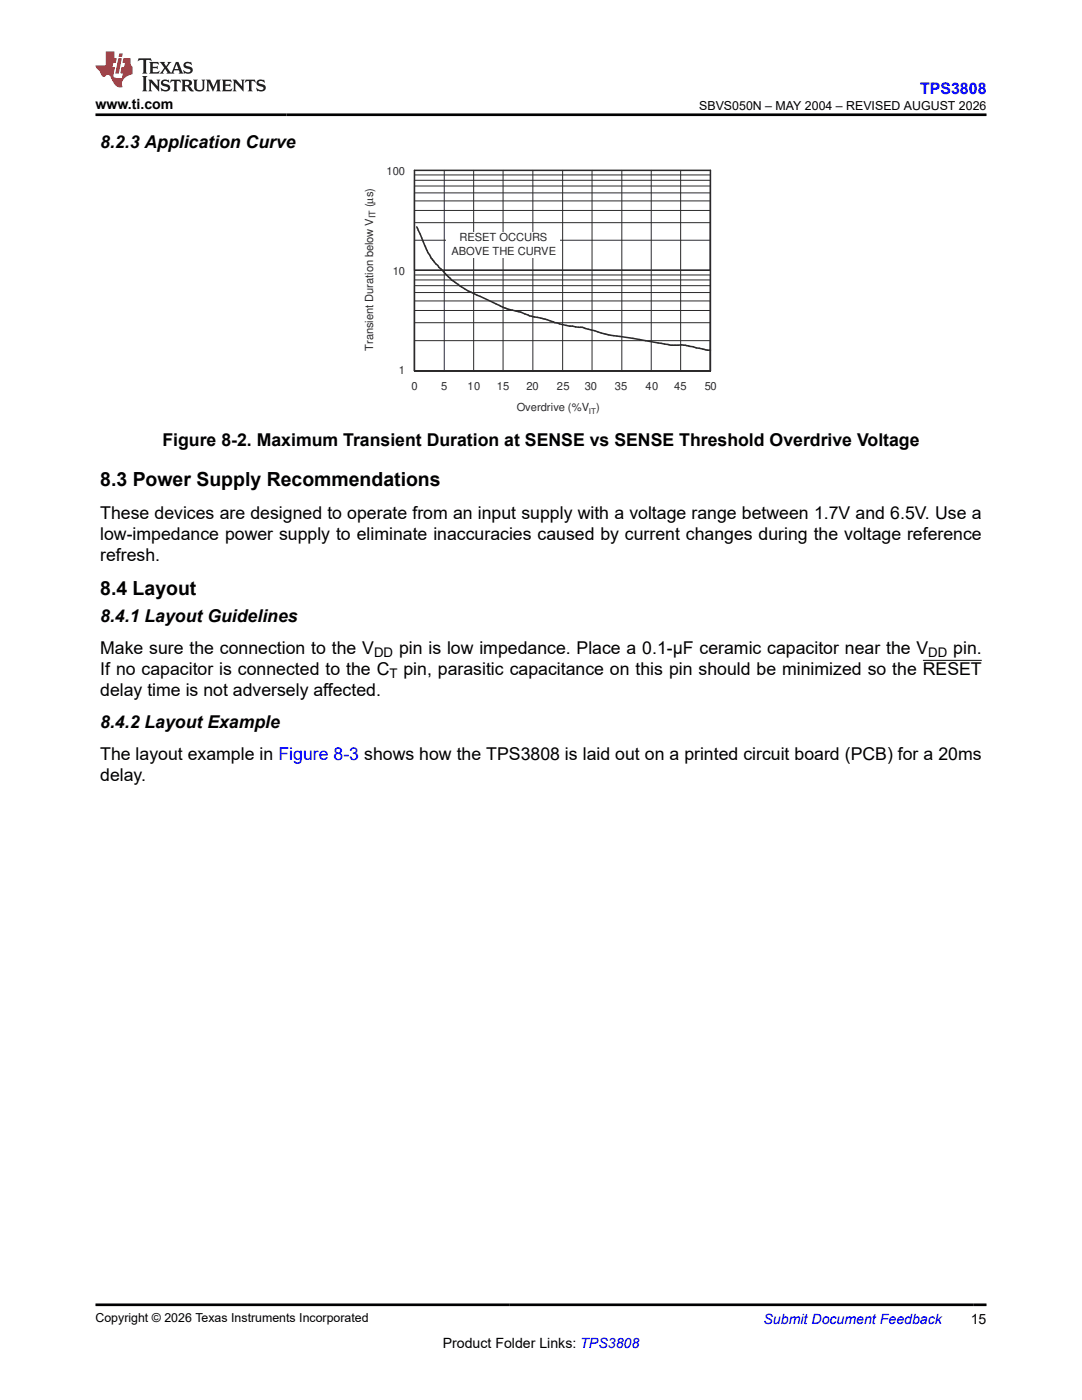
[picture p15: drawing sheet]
<svg xmlns="http://www.w3.org/2000/svg" width="216mm" height="279mm" viewBox="0 0 216 279" stroke-linecap="round" stroke-linejoin="round" font-family="sans-serif">
<defs><g id="words">
<g font-size="3.9">
<text x="20" y="97.1">8.3 Power Supply Recommendations</text>
<text x="20" y="118.7">8.4 Layout</text>
</g>
<g font-size="3.5">
<text x="20" y="29.6">8.2.3 Application Curve</text>
<text x="32.4" y="89">Figure 8-2. Maximum Transient Duration at SENSE vs SENSE Threshold Overdrive Voltage</text>
<text x="20" y="103.5">These devices are designed to operate from an input supply with a voltage range between 1.7V and 6.5V. Use a</text>
<text x="20" y="107.8">low-impedance power supply to eliminate inaccuracies caused by current changes during the voltage reference</text>
<text x="20" y="112">refresh.</text>
<text x="20" y="124.1">8.4.1 Layout Guidelines</text>
<text x="20" y="130.4">Make sure the connection to the V</text>
<text x="79.6" y="130.4">pin is low impedance. Place a 0.1-µF ceramic capacitor near the V</text>
<text x="190.2" y="130.4">pin.</text>
<text x="20" y="134.7">If no capacitor is connected to the C</text>
<text x="80.5" y="134.7">pin, parasitic capacitance on this pin should be minimized so the RESET</text>
<text x="20" y="138.9">delay time is not adversely affected.</text>
<text x="20" y="145.2">8.4.2 Layout Example</text>
<text x="20" y="151.6">The layout example in Figure 8-3 shows how the TPS3808 is laid out on a printed circuit board (PCB) for a 20ms</text>
<text x="20" y="155.8">delay.</text>
</g>
<text font-size="3.2" fill="#00f" x="183.6" y="18.7">TPS3808</text>
<g font-size="2.8">
<text x="19.1" y="21.8">www.ti.com</text>
<text x="88.3" y="269">Product Folder Links: TPS3808</text>
<text x="193.7" y="264.2">15</text>
</g>
<text font-size="2.8" fill="#00f" x="152.4" y="264.2">Submit Document Feedback</text>
<g font-size="2.6">
<text x="74.6" y="131.1">DD</text>
<text x="185.2" y="131.1">DD</text>
<text x="77.7" y="135.4">T</text>
</g>
<g font-size="2.5">
<text x="139.5" y="21.9">SBVS050N – MAY 2004 – REVISED AUGUST 2026</text>
<text x="19" y="263.9">Copyright © 2026 Texas Instruments Incorporated</text>
</g>
<g font-size="2.2" fill="#2b292a">
<text x="77.1" y="35">100</text>
<text x="74.5" y="41.3" transform="rotate(-90 74.5 41.3)">(µs)</text>
<text x="90.1" y="50.9">ABOVE THE CURVE</text>
<text x="91.7" y="48">RESET OCCURS</text>
<text x="78.4" y="54.8">10</text>
<text x="74.5" y="70" transform="rotate(-90 74.5 70)">Transient Duration below V</text>
<text x="79.6" y="74.7">1</text>
<text x="82.1" y="77.7">0</text>
<text x="88" y="77.7">5</text>
<text x="93.3" y="77.7">10</text>
<text x="99.2" y="77.7">15</text>
<text x="105" y="77.7">20</text>
<text x="111.1" y="77.7">25</text>
<text x="116.7" y="77.7">30</text>
<text x="122.7" y="77.7">35</text>
<text x="128.8" y="77.8">40</text>
<text x="134.5" y="77.7">45</text>
<text x="140.6" y="77.8">50</text>
<text x="103.1" y="81.9">Overdrive (%V )</text>
</g>
<text font-size="1.8" fill="#2b292a" x="74.9" y="43.6" transform="rotate(-90 74.9 43.6)">IT</text>
<text font-size="1.6" fill="#2b292a" x="117.5" y="82.5">IT</text>
</g></defs>
<g fill="none" stroke="#2b292a" stroke-width=".2">
<path d="M82.7 34.9h59.1v39.1h-59.1zM82.7 36h59.1M82.7 37.1h59.1M82.7 38.5h59.1M88.6 34v40M94.5 34v40M100.4 34v40M106.3 34v40M112.3 34v40M118.1 34v40M124.1 34v40M129.9 34v40"/>
<path d="M135.8 34v40M82.7 54h59.1M82.7 40.1h59.1M82.7 42h59.1M82.7 44.4h59.1M82.7 47.9h59.1M82.7 54.9h59.1M82.7 55.9h59.1M82.7 57h59.1M82.7 58.4h59.1M82.7 60.1h59.1M82.7 62h59.1"/>
<path d="M82.7 64.4h59.1M82.7 68h59.1"/>
</g>
<path d="M82.7 34h59.1v40h-59.1zM83.2 45.3l1.6 3.7a10.7 10.7 0 0 0 3.2 4.7 19.7 19.7 0 0 0 7.8 5.4l4.1 2a12.7 12.7 0 0 0 3.9 1.2 10.9 10.9 0 0 0 4.1 1.2l1.9 .5a22.9 22.9 0 0 0 6.7 1.4 47.4 47.4 0 0 0 9.8 2.1l7 1.2a4.5 4.5 0 0 0 2.5 .1l2.5 .4 2.8 .7h.7" fill="none" stroke="#2b292a" stroke-width=".3"/>
<path d="M89.1 46.3h22.7v5.1h-22.7z" fill-rule="evenodd" fill="#fff"/>
<path d="M184.1 131.8h11.8" fill="none" stroke="#000" stroke-width=".2"/>
<path d="M27.7 11.6l-.2 .6 .5-.2h.6v.1v2.2l-.2 .4h1l-.2-.4v-2.2v-.1h.5l.5 .2-.1-.6zM29.8 12.4l.2 .3v1.6l-.2 .4h1.9l.1-.6a1.08 1.08 0 0 1-1.3 .2v-.7h.6l.4 .2v-.7l-.4 .2h-.6v-.5l.2-.2a1 1 0 0 1 1 .3l-.1-.5zM31.8 12.4l1 1.1-1 1.2h.9l-.2-.2 .4-.8 .5 .8-.2 .2h1.6l-.2-.2 .1-.5h1l.1 .5-.1 .2h.9l-.2-.4-.8-1.9h-.5l-1 2.1-.8-1.1 .9-1h-.8l.2 .2-.5 .6-.3-.6 .1-.2zM35.2 12.8l.4 1h-.8zM36.8 12.5a.65 .65 0 0 0-.2 .7 .65 .65 0 0 0 .6 .5l.7 .1 .1 .3a.79 .79 0 0 1-.7 .4 .79 .79 0 0 1-.7-.5l.1 .7 .2-.1a.93 .93 0 0 0 1.1 0 .93 .93 0 0 0 .4-.9 1.46 1.46 0 0 0-1.2-.6l-.1-.3a1.09 1.09 0 0 1 1.2 .2l-.2-.6-.1 .1-.6-.2zM28.4 15.2l.2 .4v2.2l-.2 .4h1l-.2-.4v-2.2l.2-.4zM29.6 15.9l.2 .4v1.5l-.2 .4h.8l-.3-.4v-1.3l1.7 1.8v-2l.2-.4h-.8l.2 .2 .1 1.1-1.2-1.3zM32.3 16a.65 .65 0 0 0-.2 .8 .65 .65 0 0 0 .7 .4l.6 .2 .1 .2a.79 .79 0 0 1-.7 .4 .79 .79 0 0 1-.7-.5l.1 .7 .2-.1a.93 .93 0 0 0 1.1 .1 .93 .93 0 0 0 .4-1 1.46 1.46 0 0 0-1.2-.5l-.1-.4a1.09 1.09 0 0 1 1.2 .2l-.2-.6-.1 .1-.6-.1zM34.1 15.9l-.1 .6a.63 .63 0 0 1 .7-.3l.1 1.6-.3 .4h1l-.2-.4v-1.6a.66 .66 0 0 1 .8 .3l-.1-.6zM36.2 15.9l.2 .4v1.5l-.2 .4h.9l-.2-.2v-.7h.5l.1 .2a.79 .79 0 0 0 1.2 .6l-1-.9a.61 .61 0 0 0 .6-.6 .61 .61 0 0 0-.5-.7zM36.9 16.2h.2a.47 .47 0 0 1 .5 .1 .47 .47 0 0 1 .1 .5l-.2 .1-.6 .1zM38.5 15.9l.2 .2a2.27 2.27 0 0 0 .4 2 1.04 1.04 0 0 0 1.7-.7v-1.3l.2-.2h-.8l.2 .4v1.1a.6 .6 0 0 1-.6 .6 .6 .6 0 0 1-.6-.6v-1.1l.3-.4zM41.1 15.9l.2 .4v1.5l-.2 .4h.7l-.2-.4v-1.4l.9 1.9 .8-1.9v1.4l-.2 .4h1l-.3-.4v-1.5l.3-.4h-.8l-.7 1.5-.7-1.5zM44.3 15.9l.2 .4v1.5l-.2 .4h1.9l.1-.6a1.09 1.09 0 0 1-1.3 .2v-.7h.6l.4 .2v-.6l-.4 .2h-.6v-.6l.2-.1a1.01 1.01 0 0 1 1 .3l-.1-.6zM46.4 15.9l.3 .4v1.5l-.3 .4h.8l-.2-.4v-1.3l1.6 1.8v-2l.2-.4h-.7l.2 .2v1.1l-1.2-1.3zM49 15.9l-.1 .6a.63 .63 0 0 1 .8-.3v1.6l-.3 .4h1l-.2-.4v-1.6a.66 .66 0 0 1 .8 .3l-.1-.6zM51.4 16a.65 .65 0 0 0-.2 .8 .65 .65 0 0 0 .6 .4l.6 .2 .2 .2a.79 .79 0 0 1-.8 .4 .79 .79 0 0 1-.6-.5l.1 .7 .2-.1a.93 .93 0 0 0 1 .1 .93 .93 0 0 0 .5-1 1.46 1.46 0 0 0-1.3-.5l-.1-.4a1.09 1.09 0 0 1 1.3 .2l-.2-.6-.2 .1-.5-.1z" fill="#231f20"/>
<path d="M21.1 10.3v2.7h-2v.4l.9 1a.95 .95 0 0 0 .9 .9 .59 .59 0 0 1 .6-.4 .59 .59 0 0 1 .5 .3l.4 .8a1.59 1.59 0 0 0 2.1 1.4 1.61 1.61 0 0 1 1-2.3l1-.3-.1-1.5a1.59 1.59 0 0 1-.4-1.7h-1.4l-.2 .9h.5l-.1 .9h-.5l-.2 .9v.3l.4 .1-.2 .9h-.6a.73 .73 0 0 1-1.1-.7l.3-1.5h-.5l.2-.9h.5l.2-.9h-.5v-1.3zM23.6 11.6l-.6 3.1h.7l.6-3.1zM23.8 10.7l-.1 .6h.7l.1-.6z" fill="#ed1c24"/>
<path d="M19 22.9h177.8M19 260.4h177.8" fill="none" stroke="#000" stroke-width=".53"/>
<use href="#words"/>
</svg>
